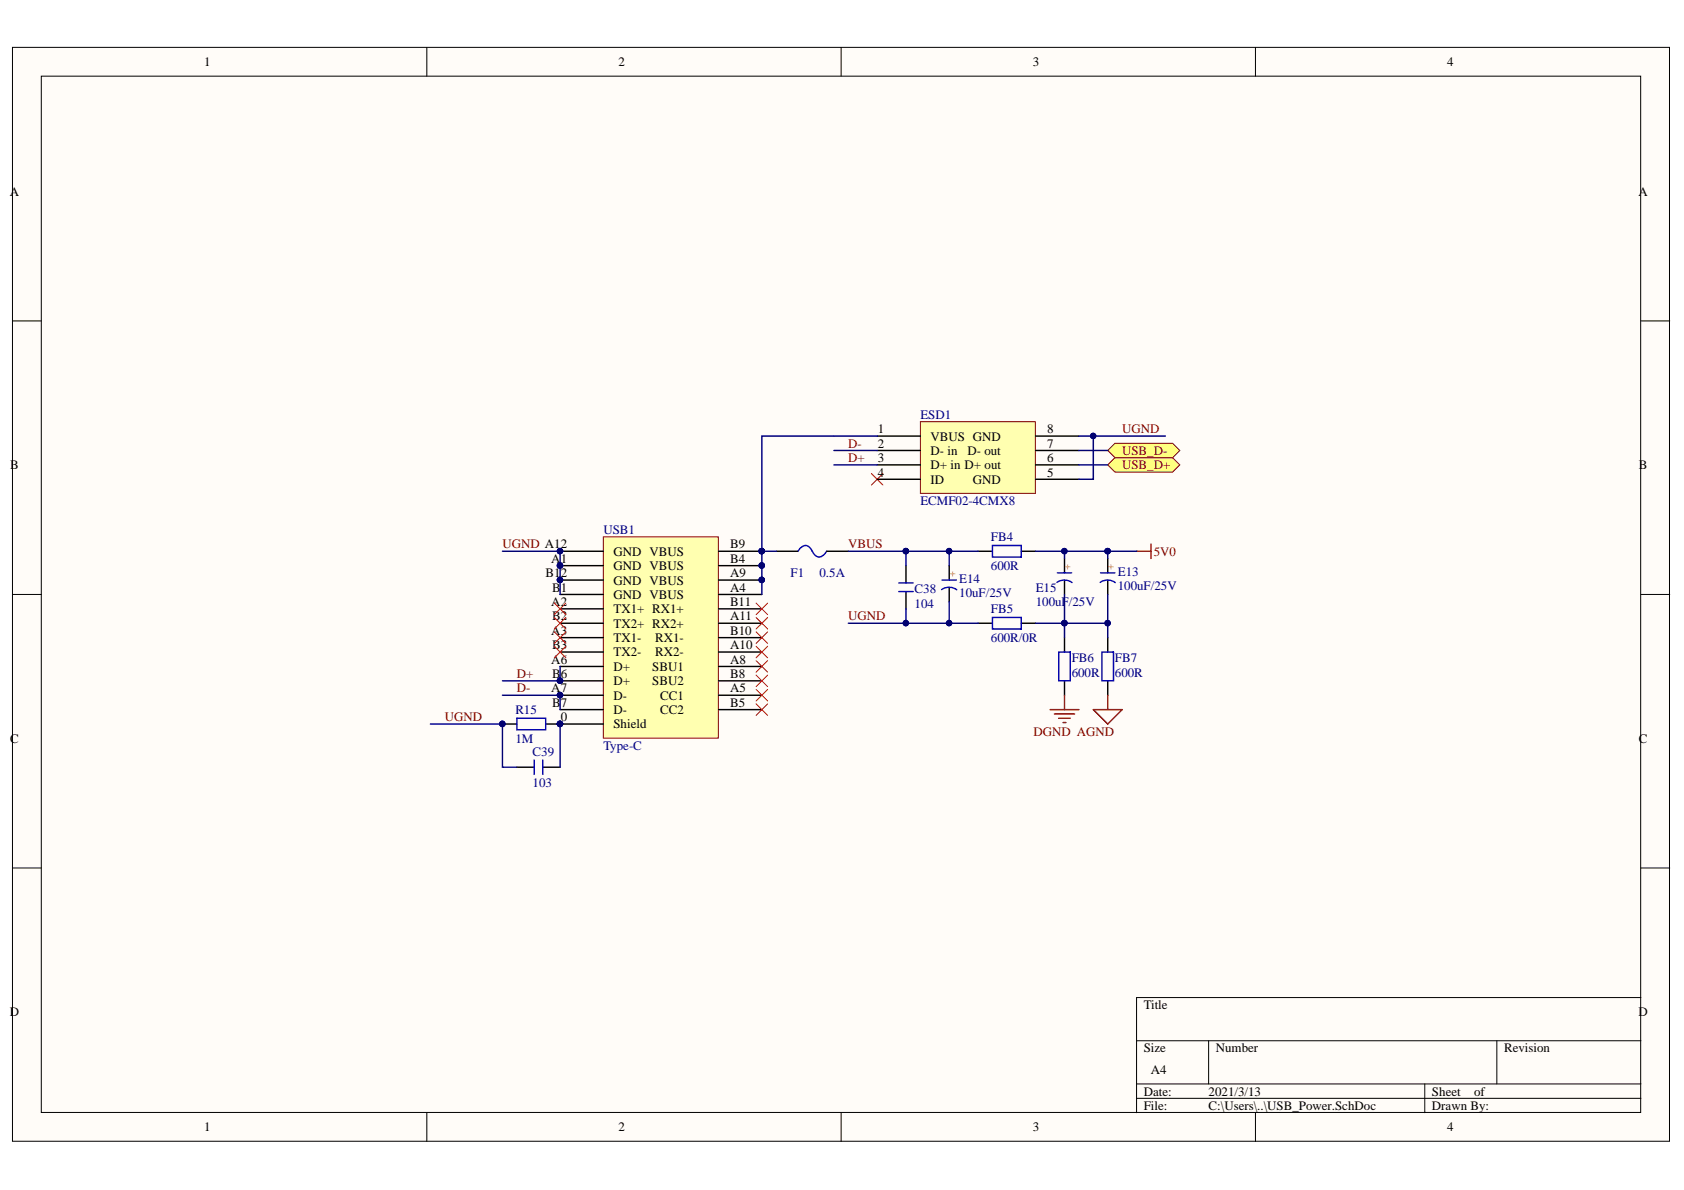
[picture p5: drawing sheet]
<svg xmlns="http://www.w3.org/2000/svg" width="297mm" height="210mm" viewBox="0 0 297 210" stroke-linecap="round" stroke-linejoin="round" font-family="sans-serif">
<defs><g id="words">
<g font-size="2.3">
<text x="36" y="11.7">1</text>
<text x="109.1" y="11.7">2</text>
<text x="182.2" y="11.7">3</text>
<text x="255.2" y="11.7">4</text>
<text x="1.7" y="34.5">A</text>
<text x="289" y="34.5">A</text>
<text x="154.9" y="76.4">1</text>
<text x="164.1" y="77.7">VBUS GND</text>
<text x="184.7" y="76.4">8</text>
<text x="1.8" y="82.8">B</text>
<text x="154.9" y="79">2</text>
<text x="154.9" y="81.5">3</text>
<text x="164.1" y="80.2">D- in</text>
<text x="164.1" y="82.8">D+ in D+ out</text>
<text x="170.6" y="80.2">D- out</text>
<text x="184.7" y="81.5">6</text>
<text x="184.7" y="79">7</text>
<text x="289.1" y="82.8">B</text>
<text x="154.9" y="84.1">4</text>
<text x="164.1" y="85.3">ID</text>
<text x="171.6" y="85.3">GND</text>
<text x="184.7" y="84.1">5</text>
<text x="96.2" y="101.8">B12</text>
<text x="97.2" y="99.3">A1</text>
<text x="108.2" y="100.5">GND VBUS</text>
<text x="108.2" y="98">GND VBUS</text>
<text x="128.8" y="101.8">A9</text>
<text x="128.8" y="99.3">B4</text>
<text x="128.8" y="96.7">B9</text>
<text x="97.2" y="106.9">A2</text>
<text x="97.4" y="104.4">B1</text>
<text x="108.2" y="105.6">GND VBUS</text>
<text x="108.2" y="103.1">GND VBUS</text>
<text x="128.8" y="104.4">A4</text>
<text x="128.8" y="106.9">B11</text>
<text x="97.2" y="112">A3</text>
<text x="97.4" y="109.4">B2</text>
<text x="108.2" y="108.2">TX1+ RX1+</text>
<text x="108.2" y="113.3">TX1-</text>
<text x="108.2" y="110.7">TX2+ RX2+</text>
<text x="115.6" y="113.3">RX1-</text>
<text x="128.8" y="109.4">A11</text>
<text x="128.8" y="112">B10</text>
<text x="97.2" y="117.1">A6</text>
<text x="97.4" y="114.5">B3</text>
<text x="97.4" y="119.6">B6</text>
<text x="108.2" y="118.3">D+</text>
<text x="108.2" y="115.8">TX2-</text>
<text x="115.1" y="118.3">SBU1</text>
<text x="115.6" y="115.8">RX2-</text>
<text x="128.8" y="117.1">A8</text>
<text x="128.8" y="114.5">A10</text>
<text x="128.8" y="119.6">B8</text>
<text x="97.2" y="122.1">A7</text>
<text x="97.4" y="124.7">B7</text>
<text x="108.2" y="123.4">D-</text>
<text x="108.2" y="120.9">D+</text>
<text x="108.2" y="125.9">D-</text>
<text x="115.1" y="120.9">SBU2</text>
<text x="116.5" y="123.4">CC1</text>
<text x="116.5" y="125.9">CC2</text>
<text x="128.8" y="122.1">A5</text>
<text x="128.8" y="124.7">B5</text>
<text x="1.8" y="131">C</text>
<text x="98.9" y="127.2">0</text>
<text x="108.2" y="128.5">Shield</text>
<text x="289.1" y="131">C</text>
<text x="1.7" y="179.3">D</text>
<text x="201.7" y="178">Title</text>
<text x="289" y="179.3">D</text>
<text x="201.7" y="185.6">Size</text>
<text x="214.5" y="185.6">Number</text>
<text x="265.3" y="185.6">Revision</text>
<text x="203" y="189.4">A4</text>
<text x="201.7" y="193.2">Date:</text>
<text x="201.7" y="195.8">File:</text>
<text x="213.2" y="193.2">2021/3/13</text>
<text x="213.2" y="195.8">C:\Users\..\USB_Power.SchDoc</text>
<text x="252.6" y="193.2">Sheet</text>
<text x="252.6" y="195.8">Drawn By:</text>
<text x="260" y="193.2">of</text>
<text x="36" y="199.6">1</text>
<text x="109.1" y="199.6">2</text>
<text x="182.2" y="199.6">3</text>
<text x="255.2" y="199.6">4</text>
</g>
<g font-size="2.3" fill="#000080">
<text x="162.3" y="73.9">ESD1</text>
<text x="162.3" y="89.1">ECMF02-4CMX8</text>
<text x="106.4" y="94.2">USB1</text>
<text x="174.8" y="95.5">FB4</text>
<text x="139.5" y="101.8">F1</text>
<text x="144.5" y="101.8">0.5A</text>
<text x="174.8" y="100.5">600R</text>
<text x="197.2" y="101.5">E13</text>
<text x="161.3" y="104.6">C38</text>
<text x="161.3" y="107.2">104</text>
<text x="169.2" y="102.9">E14</text>
<text x="169.2" y="105.4">10uF/25V</text>
<text x="182.7" y="104.4">E15</text>
<text x="182.7" y="106.9">100uF/25V</text>
<text x="197.2" y="104.1">100uF/25V</text>
<text x="174.8" y="108.2">FB5</text>
<text x="174.8" y="113.3">600R/0R</text>
<text x="189" y="116.8">FB6</text>
<text x="189" y="119.3">600R</text>
<text x="196.7" y="116.8">FB7</text>
<text x="196.7" y="119.3">600R</text>
<text x="90.9" y="125.9">R15</text>
<text x="90.9" y="131">1M</text>
<text x="93.9" y="133.3">C39</text>
<text x="106.4" y="132.3">Type-C</text>
<text x="93.9" y="138.9">103</text>
</g>
<g font-size="2.3" fill="#800000">
<text x="197.9" y="76.4">UGND</text>
<text x="149.6" y="81.5">D+</text>
<text x="149.6" y="79">D-</text>
<text x="197.9" y="82.8">USB_D+</text>
<text x="197.9" y="80.2">USB_D-</text>
<text x="88.6" y="96.7">UGND A12</text>
<text x="149.6" y="96.7">VBUS</text>
<text x="203.5" y="98">5V0</text>
<text x="149.6" y="109.4">UGND</text>
<text x="91.2" y="119.6">D+</text>
<text x="91.2" y="122.1">D-</text>
<text x="78.5" y="127.2">UGND</text>
<text x="182.3" y="129.8">DGND AGND</text>
</g>
<g font-size="1.8" fill="#f00">
<text x="167.6" y="100.8" transform="rotate(90 167.6 100.8)">+</text>
<text x="187.9" y="99.5" transform="rotate(90 187.9 99.5)">+</text>
<text x="195.6" y="99.5" transform="rotate(90 195.6 99.5)">+</text>
</g>
</g></defs>
<g fill="#fffcf8" stroke="#000" stroke-width=".18">
<path d="M2.2 8.4h292.3v192.9h-292.3z"/>
<path d="M7.3 13.4h282.1v182.8h-282.1z"/>
</g>
<g fill="none" stroke="#000" stroke-width=".18">
<path d="M75.3 8.4v5M148.4 8.4v5M221.4 8.4v5M2.2 56.6h5.1M289.4 56.6h5.1M2.2 104.9h5.1M289.4 104.9h5.1M2.2 153.1h5.1M289.4 153.1h5.1M289.4 176h-88.9v20.3M75.3 196.3v5.1M148.4 196.3v5.1"/>
<path d="M200.5 183.6h88.9M200.5 191.2h88.9M200.5 193.7h88.9M213.2 183.6v7.6M221.4 196.3v5.1M251.3 191.2v5.1M264 183.6v7.6"/>
</g>
<path d="M88.6 127.7h2.6M91.2 135.3h3M95.7 135.3h3.1M96.3 127.7h2.5" fill="none" stroke="#000" stroke-width=".25"/>
<g fill="#000080" stroke="#000080" stroke-width=".18">
<circle cx="88.6" cy="127.7" r=".48"/>
<circle cx="98.8" cy="127.7" r=".48"/>
</g>
<path d="M91.2 126.7h5.1v2h-5.1zM94.2 134.1v2.5M95.7 134.1v2.5" fill="none" stroke="#00f" stroke-width=".25"/>
<path d="M106.4 94.7h20.3v35.5h-20.3z" fill="#ffffb0" stroke="#800000" stroke-width=".18"/>
<g fill="none" stroke="#000" stroke-width=".25">
<path d="M98.8 99.8h7.6M98.8 97.2h7.6M126.8 99.8h7.6M126.8 97.2h7.6M159.8 99.8v3M172.5 97.2h2.6M180.1 97.2h2.6M98.8 107.4h7.6M98.8 112.5h7.6M98.8 104.9h7.6M98.8 117.6h7.6M98.8 102.3h7.6"/>
<path d="M98.8 115h7.6M98.8 109.9h7.6M126.8 107.4h7.6M126.8 112.5h7.6M126.8 104.9h7.6M126.8 117.6h7.6M126.8 102.3h7.6M126.8 115h7.6M126.8 109.9h7.6M159.8 104.3v3.1M172.5 109.9h2.6M180.1 109.9h2.6"/>
<path d="M98.8 122.6h7.6M98.8 125.2h7.6M98.8 120.1h7.6M98.8 127.7h7.6M126.8 122.6h7.6M126.8 125.2h7.6M126.8 120.1h7.6"/>
</g>
<g fill="#000080" stroke="#000080" stroke-width=".18">
<circle cx="98.8" cy="99.8" r=".48"/>
<circle cx="98.8" cy="122.6" r=".48"/>
<circle cx="134.4" cy="102.3" r=".48"/>
<circle cx="98.8" cy="97.2" r=".48"/>
<circle cx="134.4" cy="99.8" r=".48"/>
<circle cx="98.8" cy="120.1" r=".48"/>
<circle cx="134.4" cy="97.2" r=".48"/>
<circle cx="98.8" cy="102.3" r=".48"/>
<circle cx="98.8" cy="127.7" r=".48"/>
</g>
<g fill="none" stroke="#f00" stroke-width=".18">
<path d="M97.8 106.4l2 2M97.8 108.9l2 2M97.8 111.5l2 2M97.8 114l2 2M99.8 106.4l-2 2M99.8 108.9l-2 2M99.8 111.5l-2 2M99.8 114l-2 2M133.4 119.1l2 2M133.4 116.5l2 2.1M133.4 114l2 2M133.4 111.5l2 2"/>
<path d="M133.4 108.9l2 2M133.4 106.4l2 2M135.4 119.1l-2 2M135.4 116.5l-2 2.1M135.4 114l-2 2M135.4 111.5l-2 2M135.4 108.9l-2 2M135.4 106.4l-2 2"/>
</g>
<path d="M175.1 96.2h5v2.1h-5zM158.5 104.3h2.6M158.5 102.8h2.6M175.1 108.9h5v2h-5z" fill="none" stroke="#00f" stroke-width=".25"/>
<g fill="#ffff80" stroke="#800000" stroke-width=".18">
<path d="M195.4 82l1.3-1.3h10.1l1.3 1.3-1.3 1.3h-10.1z" fill-rule="evenodd"/>
<path d="M195.4 79.5l1.3-1.3h10.1l1.3 1.3-1.3 1.2h-10.1z" fill-rule="evenodd"/>
</g>
<path d="M136.9 97.2h3.8M145.8 97.2h3.8M167.4 99.8v2.5M187.8 98.5v2.5M195.4 98.5v2.5M167.4 103.6v2.5M187.8 102.3v2.6M187.8 112.5v2.5M195.4 102.3v2.6M195.4 112.5v2.5M187.8 120.1v2.5M195.4 120.1v2.5" fill="none" stroke="#000" stroke-width=".25"/>
<path d="M140.7 97.2l.2-.2a1.29 1.29 0 0 1 1.3-.7 1.29 1.29 0 0 1 1.1 1 1.23 1.23 0 0 0 1.2 .9 1.23 1.23 0 0 0 1.2-.8l.1-.2M166.1 104a2.25 2.25 0 0 1 2.7 0M166.2 102.3h2.5M186.4 102.7a2.25 2.25 0 0 1 2.7 .1M186.5 101h2.5M186.7 115h2.1v5.1h-2.1zM194.1 102.7a2.25 2.25 0 0 1 2.6 .1M194.1 101h2.6M194.4 115h2v5.1h-2z" fill="none" stroke="#00f" stroke-width=".25"/>
<path d="M200.5 97.2h2.5M203 96v2.5M185.2 125.2h5.1M186 125.9h3.5M186.7 126.7h2.1M187.5 127.5h.5M187.8 122.6v2.6M192.9 125.2h5l-2.5 2.5zM195.4 122.6v2.6" fill="none" stroke="#800000" stroke-width=".25"/>
<path d="M153.7 83.5l2 2.1M155.7 83.5l-2 2.1M133.4 121.6l2 2M133.4 124.2l2 2M135.4 121.6l-2 2M135.4 124.2l-2 2" fill="none" stroke="#f00" stroke-width=".18"/>
<path d="M162.3 74.4h20.3v12.6h-20.3z" fill="#ffffb0" stroke="#800000" stroke-width=".18"/>
<path d="M154.7 76.9h7.6M154.7 79.5h7.6M182.7 76.9h7.6M182.7 79.5h7.6M154.7 82h7.6M154.7 84.5h7.6M182.7 82h7.6M182.7 84.5h7.6" fill="none" stroke="#000" stroke-width=".25"/>
<g fill="none" stroke="#000080" stroke-width=".25">
<path d="M147.1 79.5h7.6M154.7 76.9h-20.3v20.3M190.3 76.9h15.3M190.3 79.5h5.1M192.9 76.9v7.6h-2.6M88.6 97.2h10.2v7.7M134.4 97.2v7.7M134.4 97.2h2.5M147.1 82h7.6M149.6 97.2h10.2M159.8 97.2h12.7M159.8 97.2v2.6"/>
<path d="M167.4 97.2v2.6M182.7 97.2h12.7M187.8 97.2v1.3M190.3 82h5.1M195.4 97.2h5.1M195.4 97.2v1.3M98.8 117.6v2.5h-10.2M149.6 109.9h22.9M159.8 107.4v2.5M167.4 106.1v3.8M187.8 104.9v7.6M195.4 104.9v5h-12.7"/>
<path d="M195.4 109.9v2.6M75.9 127.7h12.7v7.6h2.6M88.6 122.6h10.2v2.6M98.8 127.7v7.6"/>
</g>
<g fill="#000080" stroke="#000080" stroke-width=".18">
<circle cx="98.8" cy="122.6" r=".48"/>
<circle cx="98.8" cy="127.7" r=".48"/>
<circle cx="98.8" cy="120.1" r=".48"/>
<circle cx="98.8" cy="97.2" r=".48"/>
<circle cx="98.8" cy="99.8" r=".48"/>
<circle cx="98.8" cy="102.3" r=".48"/>
<circle cx="88.6" cy="127.7" r=".48"/>
<circle cx="159.8" cy="109.9" r=".48"/>
<circle cx="159.8" cy="97.2" r=".48"/>
<circle cx="187.7" cy="97.2" r=".48"/>
<circle cx="187.7" cy="109.9" r=".48"/>
<circle cx="167.4" cy="97.2" r=".48"/>
<circle cx="167.4" cy="109.9" r=".48"/>
<circle cx="195.4" cy="97.2" r=".48"/>
<circle cx="195.4" cy="109.9" r=".48"/>
<circle cx="192.8" cy="76.9" r=".48"/>
<circle cx="134.4" cy="102.3" r=".48"/>
<circle cx="134.4" cy="99.8" r=".48"/>
<circle cx="134.4" cy="97.2" r=".48"/>
</g>
<use href="#words"/>
</svg>
